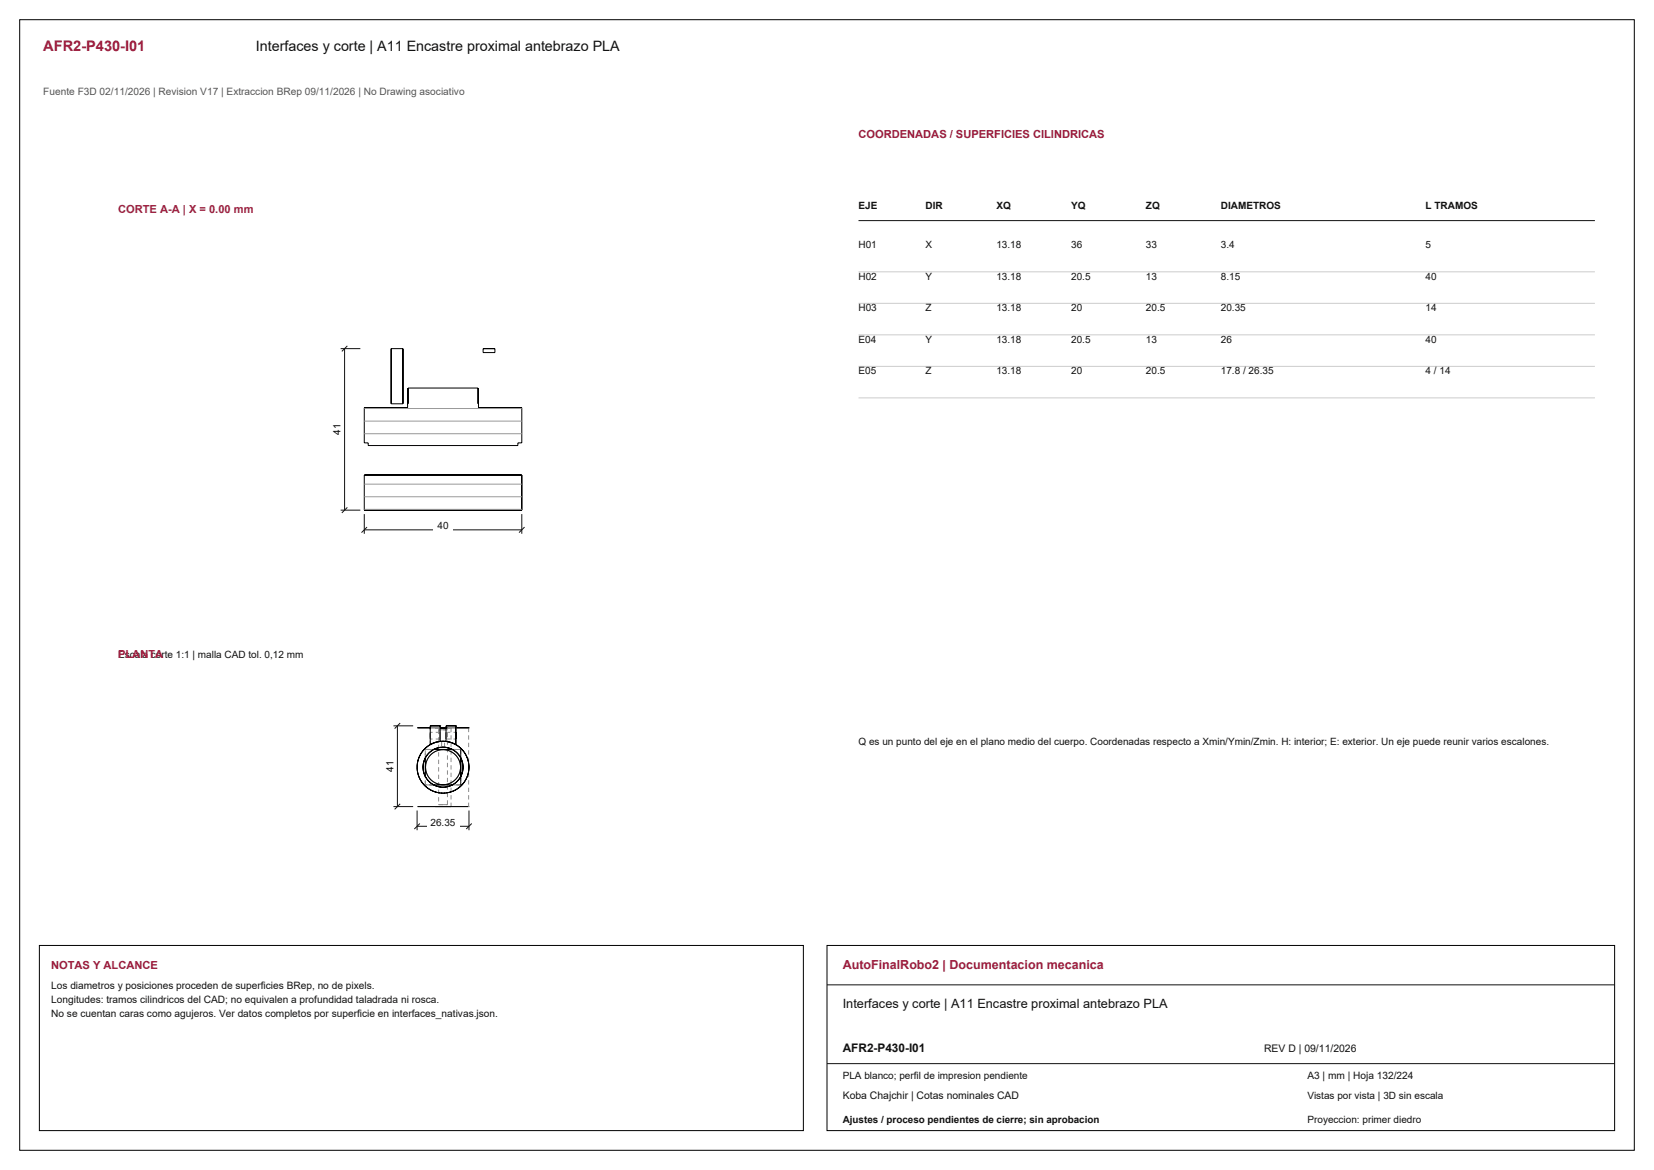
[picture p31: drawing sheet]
<svg xmlns="http://www.w3.org/2000/svg" width="420mm" height="297mm" viewBox="0 0 420 297" stroke-linecap="round" stroke-linejoin="round" font-family="sans-serif">
<defs><g id="words">
<text font-size="3.7" fill="#981b39" x="11" y="13">AFR2-P430-I01</text>
<text font-size="3.6" fill="#111" x="65" y="13">Interfaces y corte | A11 Encastre proximal antebrazo PLA</text>
<text font-size="3.2" fill="#981b39" x="214" y="246">AutoFinalRobo2 | Documentacion mecanica</text>
<text font-size="3.2" fill="#111" x="214" y="256">Interfaces y corte | A11 Encastre proximal antebrazo PLA</text>
<text font-size="3" fill="#111" x="214" y="267">AFR2-P430-I01</text>
<g font-size="2.8" fill="#981b39">
<text x="218" y="35">COORDENADAS / SUPERFICIES CILINDRICAS</text>
<text x="13" y="246">NOTAS Y ALCANCE</text>
</g>
<g font-size="2.8" fill="#a91843">
<text x="30" y="54">CORTE A-A | X = 0.00 mm</text>
<text x="30" y="167">PLANTA</text>
</g>
<text font-size="2.6" fill="#555" x="11" y="24">Fuente F3D 02/11/2026 | Revision V17 | Extraccion BRep 09/11/2026 | No Drawing asociativo</text>
<g font-size="2.6" fill="#111">
<text x="13" y="251">Los diametros y posiciones proceden de superficies BRep, no de pixels.</text>
<text x="13" y="254.6">Longitudes: tramos cilindricos del CAD; no equivalen a profundidad taladrada ni rosca.</text>
<text x="13" y="258.2">No se cuentan caras como agujeros. Ver datos completos por superficie en interfaces_nativas.json.</text>
<text x="321" y="267">REV D | 09/11/2026</text>
<text x="332" y="274">A3 | mm | Hoja 132/224</text>
<text x="214" y="279">Koba Chajchir | Cotas nominales CAD</text>
</g>
<g font-size="2.5" fill="#111">
<text x="218" y="53">EJE</text>
<text x="235" y="53">DIR</text>
<text x="253" y="53">XQ</text>
<text x="272" y="53">YQ</text>
<text x="291" y="53">ZQ</text>
<text x="310" y="53">DIAMETROS</text>
<text x="362" y="53">L TRAMOS</text>
<text x="218" y="63">H01</text>
<text x="235" y="63">X</text>
<text x="253" y="63">13.18</text>
<text x="272" y="63">36</text>
<text x="291" y="63">33</text>
<text x="310" y="63">3.4</text>
<text x="362" y="63">5</text>
<text x="218" y="71">H02</text>
<text x="235" y="71">Y</text>
<text x="253" y="71">13.18</text>
<text x="272" y="71">20.5</text>
<text x="291" y="71">13</text>
<text x="310" y="71">8.15</text>
<text x="362" y="71">40</text>
<text x="218" y="79">H03</text>
<text x="235" y="79">Z</text>
<text x="253" y="79">13.18</text>
<text x="272" y="79">20</text>
<text x="291" y="79">20.5</text>
<text x="310" y="79">20.35</text>
<text x="362" y="79">14</text>
<text x="218" y="87">E04</text>
<text x="235" y="87">Y</text>
<text x="253" y="87">13.18</text>
<text x="272" y="87">20.5</text>
<text x="291" y="87">13</text>
<text x="310" y="87">26</text>
<text x="362" y="87">40</text>
<text x="218" y="95">E05</text>
<text x="235" y="95">Z</text>
<text x="253" y="95">13.18</text>
<text x="272" y="95">20</text>
<text x="291" y="95">20.5</text>
<text x="310" y="95">17.8 / 26.35</text>
<text x="362" y="95">4 / 14</text>
<text x="111.1" y="134.3">40</text>
<text x="30" y="167">Escala corte 1:1 | malla CAD tol. 0,12 mm</text>
<text x="218" y="189">Q es un punto del eje en el plano medio del cuerpo. Coordenadas respecto a Xmin/Ymin/Zmin. H: interior; E: exterior. Un eje puede reunir varios escalones.</text>
<text x="109.3" y="209.5">26.35</text>
<text x="214" y="274">PLA blanco; perfil de impresion pendiente</text>
<text x="332" y="279">Vistas por vista | 3D sin escala</text>
<text x="214" y="285">Ajustes / proceso pendientes de cierre; sin aprobacion</text>
<text x="332" y="285">Proyeccion: primer diedro</text>
</g>
<g font-size="2.5">
<text x="86.5" y="110.4" transform="rotate(-90 86.5 110.4)">41</text>
<text x="99.9" y="195.9" transform="rotate(-90 99.9 195.9)">41</text>
</g>
</g></defs>
<path d="M5 5h410v287h-410zM99.3 88.5h3v14h-3zM122.7 88.5h3v1h-3zM92.5 103.5h11l.1-5h17.8l.1 5h11v8.9h-1v.7h-38v-.7h-1zM92.5 120.6h40v8.9h-40z" fill="none" stroke="#000" stroke-width=".25"/>
<path d="M92.5 130.5v5M92.5 134.5h40M93.2 133.8l-1.4 1.4M132.5 130.5v5M133.2 133.8l-1.4 1.4" fill="none" stroke="#111" stroke-width=".25"/>
<path d="M110.1 132.4h4.8v3h-4.8z" fill-rule="evenodd" fill="#fff"/>
<path d="M86.5 88.5h5M87.5 88.5v41M88.2 87.8l-1.4 1.4M86.5 129.5h5M88.2 128.8l-1.4 1.4" fill="none" stroke="#111" stroke-width=".25"/>
<path d="M83.7 106.9h3.2v4.2h-3.2z" fill-rule="evenodd" fill="#fff"/>
<path d="M92.5 110.1h40M92.5 106.9h40M92.5 103.7h40M92.5 129.3h40M92.5 126.1h40M92.5 122.9h40" fill="none" stroke="#9a9a9a" stroke-width=".25"/>
<g fill="none" stroke="#8c8c8c" stroke-width=".25" stroke-dasharray="1.1 .8" stroke-linecap="butt">
<path d="M105.9 194.5v.9M105.9 195.4l.2 .8M106 193.6l-.1 .9M106.1 196.2l.2 .9M106.2 192.8l-.2 .8M106.3 197.1l.4 .8M106.5 191.9l-.3 .9M106.7 197.9l.5 .7M107 191.2l-.5 .7M107.2 198.6l.6 .7M107.4 194.6v.1M107.4 194.9v-.1"/>
<path d="M107.4 194.5v.1M107.4 195v-.1M107.4 194.4v.1M107.4 195.1v-.1M107.4 194.3v.1M107.4 195.2v-.1M107.4 194.2v.1M107.4 195.3v-.1M107.4 194.1h.1M107.4 194.1v.1M107.4 195.4v-.1M107.4 195.4h.1"/>
<path d="M107.5 194v.1M107.5 195.5v-.1M107.5 193.9v.1M107.5 195.6v-.1M107.5 190.5l-.5 .7M107.5 193.8v.1M107.5 195.7v-.1M107.5 193.7v.1M107.5 195.8v-.1M107.5 193.6v.1M107.5 195.9v-.1M107.6 193.5l-.1 .1"/>
<path d="M107.6 196l-.1-.1M107.6 193.4v.1M107.6 196.1v-.1M107.6 193.4v-.1M107.6 196.1v.1M107.7 193.2l-.1 .1M107.7 196.3l-.1-.1M107.7 193.1v.1M107.7 196.4v-.1M107.7 193v.1M107.7 196.5v-.1M107.7 192.9h.1"/>
<path d="M107.7 192.9v.1M107.7 196.6v-.1M107.7 196.6h.1M107.8 199.3l.6 .6M107.8 192.9v-.1M107.8 196.6v.1M107.8 192.7h.1M107.8 192.7v.1M107.8 196.8v-.1M107.8 196.8h.1M107.9 192.6v.1M107.9 196.9v-.1"/>
<path d="M107.9 192.5v.1M107.9 197v-.1M108 192.5v-.1M108 192.5h-.1M108 197h-.1M108 197v.1M108 190.3h.6M108 190.3h2.1M108 192.4v-2.1M108 199.3v-2.2M108 199.3v-9M108 192.3h.1"/>
<path d="M108 192.3v.1M108 197.2v-.1M108 197.2h.1M108.1 194.8v-.8M108.1 192.2v.1M108.1 197.3v-.1M108.1 194l.2-.7M108.1 195.5v-.7M108.1 189.8l-.6 .7M108.1 192.1v.1M108.1 197.4v-.1M108.2 192.1h-.1"/>
<path d="M108.2 197.4h-.1M108.2 192v.1M108.2 197.5v-.1M108.3 191.9l-.1 .1M108.3 197.6l-.1-.1M108.3 193.3l.3-.6M108.3 196.2l-.2-.7M108.3 191.9v-.1M108.3 197.6v.1M108.4 191.8h-.1M108.4 197.7h-.1M108.4 199.9l.7 .5"/>
<path d="M108.4 191.7v.1M108.4 197.8v-.1M108.5 191.6l-.1 .1M108.5 197.9l-.1-.1M108.5 191.6v-.1M108.5 197.9v.1M108.6 192.7l.3-.6M108.6 196.8l-.3-.6M108.6 191.5h-.1M108.6 198h-.1M108.6 190.3h.7M108.6 199.3h-.6"/>
<path d="M108.6 191.4h.1M108.6 191.4v.1M108.6 198.1v-.1M108.6 198.1h.1M108.7 191.4v-.1M108.7 198.1v.1M108.8 191.3h-.1M108.8 198.2h-.1M108.8 191.2v.1M108.8 198.3v-.1M108.8 189.3l-.7 .5M108.9 191.2h-.1"/>
<path d="M108.9 198.3h-.1M108.9 191.1h.1M108.9 191.1v.1M108.9 198.4v-.1M108.9 198.4h.1M108.9 192.1l.5-.6M108.9 197.4l-.3-.6M109 191.1v-.1M109 198.4v.1M109.1 191h-.1M109.1 198.5h-.1M109.1 190.9h.1"/>
<path d="M109.1 190.9v.1M109.1 198.6v-.1M109.1 198.6h.1M109.2 186.7v.4M109.2 187.1v.2M109.2 187.3v.2M109.2 187.5v.1M109.2 187.6v-.2M109.2 187.4v-.2M109.2 187.2v-.3M109.2 186.9v-.3M109.2 186.6v-.3"/>
<path d="M109.2 186.3v-.2M109.2 186.1v-.2M109.2 185.9v.1M109.2 186v.2M109.2 186.2v.2M109.2 186.4v.3M109.2 189l.8-.4M109.2 184.3v4.7M109.3 190.8l-.1 .1M109.3 198.7l-.1-.1M109.3 189h-.1M109.3 190.8l.1-.1"/>
<path d="M109.3 198.7l.1 .1M109.3 190.3h.8M109.3 199.3h-.7M109.4 184.7h.8M109.4 188.9l-.1 .1M109.4 191.5l.6-.4M109.4 198l-.5-.6M109.5 190.7v-.1M109.5 190.7h-.1M109.5 198.8h-.1M109.5 198.8v.1M109.5 188.9h-.1"/>
<path d="M109.5 190.6h.1M109.5 198.9h.1M109.6 188.8l-.8 .5M109.6 188.8l-.1 .1M109.6 190.6l.1-.1M109.6 198.9l.1 .1M109.7 188.8h-.1M109.8 190.5v-.1M109.8 190.5h-.1M109.8 199h-.1M109.8 199v.1M109.8 188.7l-.1 .1"/>
<path d="M109.8 190.4h.1M109.8 199.1h.1M109.9 190.4l.1-.1M109.9 199.1l.1 .1M109.9 188.7h-.1M110 191.1l.6-.4M110 198.4l-.6-.4M110 188.7v-.1M110 188.7h-.1M110 188.6l.9-.2M110 188.6l-.8 .4M110 190.3h.1"/>
<path d="M110 199.2h.1M110.1 199.3h-.8M110.1 188.6h-.1M110.1 199.3h-2.1M110.1 190.3l.1-.1M110.1 199.3v-.1M110.1 199.3h.1M110.2 184.7h.8M110.2 184.7h-.8M110.2 190.2h.1M110.2 199.3h.1M110.2 188.6h.1"/>
<path d="M110.2 188.6h-.1M110.3 190.2v-.1M110.3 199.3v.1M110.3 188.5h.1M110.3 188.5v.1M110.4 190.1h-.1M110.4 199.4h-.1M110.4 188.5l-.8 .3M110.4 188.5h.1M110.4 190.1h.1M110.4 199.4h.1M110.5 190.1l.1-.1"/>
<path d="M110.5 184.7h.2M110.5 199.4l.1 .1M110.5 188.5h.1M110.6 190.7l.7-.2M110.6 198.8l-.6-.4M110.6 190h.1M110.6 199.5h.1M110.7 188.4l-.1 .1M110.7 190h.1M110.7 199.5h.1M110.7 184.7h.3M110.7 184.7h-.2"/>
<path d="M110.8 190v-.1M110.8 188.4h-.1M110.8 199.5v.1M110.8 189.9h.1M110.9 199.6h-.1M110.9 199.3h-.8M110.9 188.4h-.1M110.9 188.4l.9-.2M110.9 188.4l-.9 .2M110.9 189.9h.1M110.9 199.6h.1M111 184.7h.3"/>
<path d="M111 184.7h-.3M111 188.3h.1M111 184.7h.8M111 184.7h-.8M111 199.6h.1M111.1 188.3h.1M111.1 199.6l.1 .1M111.2 189.8l-.1 .1M111.2 199.7h.1M111.2 188.3h.1M111.2 188.3l-.8 .2M111.3 190.5l.7-.2"/>
<path d="M111.3 199l-.7-.2M111.3 189.8h-.1M111.3 199.7h.1M111.3 188.3h.1M111.3 184.7h.5M111.3 184.7h-.3M111.3 189.8h.1M111.4 185.2v19.1M111.4 188.2h.1M111.4 188.2v.1M111.4 199.7h.1M111.5 189.8h-.1"/>
<path d="M111.5 199.7l.1 .1M111.6 188.2h-.1M111.6 189.7l-.1 .1M111.6 199.8h.1M111.7 188.2h.1M111.7 188.2h-.1M111.7 199.3h-.8M111.7 189.7h-.1M111.7 199.8h.1M111.8 186.7v-.3M111.8 186.4v-.2M111.8 186.2v-.2"/>
<path d="M111.8 186v-.1M111.8 185.9v.2M111.8 186.1v.2M111.8 186.3v.3M111.8 186.6v.3M111.8 186.9v.3M111.8 187.2v.2M111.8 187.4v.2M111.8 187.6v-.1M111.8 187.5v-.2M111.8 187.3v-.2M111.8 187.1v-.4"/>
<path d="M111.8 188.2l-.9 .2M111.8 188.2v-3.9M111.8 185.9h-2.6M111.8 187.6h-2.6M111.8 184.7h-.5M111.8 189.7h-.1M111.8 199.8h.1M111.8 185.2h-.4M111.8 184.7h-.8M111.9 189.7h-.1M111.9 199.8h.1M112 189.7h-.1"/>
<path d="M112 190.3h.7M112 199.2l-.7-.2M112 199.8h.1M112 189.7h.1M112.1 188.2v1.5M112.1 188.2l-.9 .1M112.1 199.8h.1M112.2 189.7h-.1M112.2 199.8h.1M112.3 185.2h-.5M112.3 189.7h-.1M112.3 199.8h.1"/>
<path d="M112.4 189.7h-.1M112.5 189.7h-.1M112.5 188.2h-.4M112.5 199.3h-.8M112.5 189.7h.1M112.6 189.7h.1M112.7 199.8h-.1M112.7 190.3l.7 .1M112.7 199.2h-.7M112.7 189.7h.1M112.7 185.2h-.4M112.8 199.8h-.1"/>
<path d="M112.8 189.7h.1M112.9 199.8h-.1M112.9 189.7v-1.5M112.9 188.2h-.4M113 189.7h-.1M113 199.8h-.1M113 189.7h.1M113.1 199.8h-.1M113.1 189.7h.1M113.2 185.2h-.5M113.2 199.8h-.1M113.2 189.7h.1"/>
<path d="M113.2 184.7h.5M113.2 186.7v.4M113.2 187.1v.2M113.2 187.3v.2M113.2 187.5v.1M113.2 187.6v-.2M113.2 187.4v-.2M113.2 187.2v-.3M113.2 186.9v-.3M113.2 186.6v-.3M113.2 186.3v-.2M113.2 186.1v-.2"/>
<path d="M113.2 185.9v.1M113.2 186v.2M113.2 186.2v.2M113.2 186.4v.3M113.2 188.2l.9 .2M113.2 184.3v3.9M113.2 187.6h2.5M113.2 185.9h2.5M113.3 199.8h-.1M113.3 189.7h.1M113.3 199.3h-.8M113.3 188.2h.1"/>
<path d="M113.3 188.2h-.1M113.4 199.8h-.1M113.4 190.4l.7 .2M113.4 199.1l-.7 .1M113.4 189.7l.1 .1M113.4 188.2h.1M113.5 199.7l-.1 .1M113.5 189.8h.1M113.6 199.7h-.1M113.6 188.2v.1M113.6 188.2h-.1M113.6 184.7h.8"/>
<path d="M113.6 185.2h-2.2M113.6 185.2h-.4M113.7 189.8h-.1M113.7 184.7h.3M113.7 184.7h-.5M113.7 188.3h-.1M113.7 199.7h-.1M113.7 189.8h.1M113.8 188.3l-.9-.1M113.8 188.3h-.1M113.8 199.7h-.1M113.8 189.8l.1 .1"/>
<path d="M113.9 199.6l-.1 .1M113.9 188.3h-.1M114 199.6h-.1M114 188.3h-.1M114 184.7h.3M114 184.7h-.3M114.1 199.6h-.1M114.1 189.9h-.1M114.1 190.6l.6 .3M114.1 198.9l-.7 .2M114.1 188.4l.9 .2M114.1 188.4l-.9-.2"/>
<path d="M114.1 188.4h.1M114.1 199.3h-.8M114.1 199.6h.1M114.2 189.9h-.1M114.2 199.5v.1M114.2 188.4h.1M114.2 190v-.1M114.3 184.7h.2M114.3 184.7h-.3M114.3 199.5h-.1M114.3 190h-.1M114.3 188.4l.1 .1"/>
<path d="M114.4 199.5h-.1M114.4 190h-.1M114.4 184.7h.8M114.4 184.7h-.8M114.5 188.5h-.1M114.5 199.4l-.1 .1M114.5 184.7h-.2M114.5 190.1l-.1-.1M114.5 184.7v20M114.6 199.4h-.1M114.6 190.1h-.1M114.6 188.5h-.1"/>
<path d="M114.6 188.5l-.8-.2M114.6 199.4h.1M114.6 190.1h.1M114.7 188.5v.1M114.7 188.5h-.1M114.7 199.3v.1M114.7 190.2v-.1M114.7 190.9l.6 .4M114.7 198.6l-.6 .3M114.8 188.6h.1M114.8 188.6h-.1M114.8 199.3h-.1"/>
<path d="M114.8 190.2h-.1M114.9 190.3h2.1M114.9 199.3h-.1M114.9 199.3v-.1M114.9 190.3l-.1-.1M114.9 188.6h.1M114.9 190.3h.8M114.9 199.3h-.8M115 199.2h-.1M115 190.3h-.1M115 188.6l.7 .4M115 188.6l-.9-.2"/>
<path d="M115 188.7h.1M115 188.7v-.1M115.1 188.7h.1M115.1 199.1l-.1 .1M115.1 190.4l-.1-.1M115.2 199.1h-.1M115.2 190.4h-.1M115.2 188.7l.1 .1M115.2 184.7h.8M115.2 184.7h-.8M115.2 199v.1M115.2 199h.1"/>
<path d="M115.2 190.5h.1M115.2 190.5v-.1M115.3 188.8h.1M115.3 191.3l.5 .5M115.3 198.2l-.6 .4M115.4 198.9l-.1 .1M115.4 190.6l-.1-.1M115.4 188.8l.1 .1M115.4 188.8l-.8-.3M115.5 198.9h-.1M115.5 190.6h-.1M115.5 188.9h.1"/>
<path d="M115.5 198.8v.1M115.5 198.8h.1M115.5 190.7h.1M115.5 190.7v-.1M115.6 188.9l.1 .1M115.7 190.3h.7M115.7 199.3h-.8M115.7 198.7l-.1 .1M115.7 190.8l-.1-.1M115.7 198.7l.1-.1M115.7 190.8l.1 .1M115.7 189l-.7-.4"/>
<path d="M115.8 191.8l.5 .6M115.8 197.7l-.5 .5M115.9 198.6h-.1M115.9 198.6v-.1M115.9 190.9v.1M115.9 190.9h-.1M115.9 198.5h.1M115.9 191h.1M116 184.7h-.8M116 198.4v.1M116 191.1v-.1M116.1 198.4h-.1"/>
<path d="M116.1 198.4v-.1M116.1 191.1v.1M116.1 191.1h-.1M116.1 198.3h.1M116.1 191.2h.1M116.2 189.3l-.8-.5M116.2 198.3v-.1M116.2 191.2v.1M116.2 198.2h.1M116.2 191.3h.1M116.3 192.4l.3 .6M116.3 197.1l-.5 .6"/>
<path d="M116.3 198.1v.1M116.3 191.4v-.1M116.4 198.1h-.1M116.4 198.1v-.1M116.4 191.4v.1M116.4 191.4h-.1M116.4 190.3h.6M116.4 199.3h-.7M116.4 198h.1M116.4 191.5h.1M116.5 197.9v.1M116.5 191.6v-.1"/>
<path d="M116.5 197.9l.1-.1M116.5 191.6l.1 .1M116.6 197.8v-.1M116.6 191.7v.1M116.6 199.9l.6-.6M116.6 193l.2 .7M116.6 196.5l-.3 .6M116.6 197.7h.1M116.6 191.8h.1M116.7 197.6v.1M116.7 191.9v-.1M116.7 197.6l.1-.1"/>
<path d="M116.7 191.9l.1 .1M116.8 197.5v-.1M116.8 192v.1M116.8 193.7l.1 .7M116.8 195.8l-.2 .7M116.8 197.4h.1M116.8 192.1h.1M116.9 197.4v-.1M116.9 192.1v.1M116.9 189.8l-.7-.5M116.9 197.3v-.1M116.9 192.2v.1"/>
<path d="M116.9 194.4v.7M116.9 195.1l-.1 .7M117 197.2h-.1M117 197.2v-.1M117 192.3v.1M117 192.3h-.1M117 199.3h-2.1M117 197.1v2.2M117 190.3v2.1M117 199.3h-.6M117 197v.1M117 197h.1"/>
<path d="M117 192.5h.1M117 192.5v-.1M117.1 197v-.1M117.1 192.5v.1M117.1 196.9v-.1M117.1 192.6v.1M117.2 196.8h-.1M117.2 196.8v-.1M117.2 192.7v.1M117.2 192.7h-.1M117.2 196.6v.1M117.2 192.9v-.1"/>
<path d="M117.2 199.3l.6-.7M117.3 196.6h-.1M117.3 196.6v-.1M117.3 192.9v.1M117.3 192.9h-.1M117.3 196.5v-.1M117.3 193v.1M117.3 196.4v-.1M117.3 193.1v.1M117.3 196.3l.1-.1M117.3 193.2l.1 .1M117.4 196.1v.1"/>
<path d="M117.4 193.4v-.1M117.4 196.1v-.1M117.4 193.4v.1M117.4 196l.1-.1M117.4 193.5l.1 .1M117.5 195.9v-.1M117.5 193.6v.1M117.5 195.8v-.1M117.5 193.7v.1M117.5 195.7v-.1M117.5 193.8v.1M117.5 190.5l-.6-.7"/>
<path d="M117.5 195.6v-.1M117.5 193.9v.1M117.5 195.5v-.1M117.5 194v.1M117.6 195.4h-.1M117.6 195.4v-.1M117.6 194.1v.1M117.6 194.1h-.1M117.6 195.3v-.1M117.6 194.2v.1M117.6 195.2v-.1M117.6 194.3v.1"/>
<path d="M117.6 195.1v-.1M117.6 194.4v.1M117.6 195v-.1M117.6 194.5v.1M117.6 194.9v-.1M117.6 194.6v.1M117.8 198.6l.5-.7M118 191.2l-.5-.7M118.3 197.9l.4-.8M118.5 191.9l-.5-.7M118.7 197.1l.2-.9M118.8 192.8l-.3-.9"/>
<path d="M118.9 196.2l.2-.8M119 193.6l-.2-.8M119 184.7v20M119.1 195.4v-.9M119.1 194.5l-.1-.9M106 204.7h.1M106.1 204.7h-.1M106.2 204.7h-.1M106.5 204.7h-.3M106.9 204.7h-.4M107.4 204.7h-.5M108 204.7h-.6"/>
<path d="M108.6 204.7h-.6M109.1 200.4l.8 .4M109.4 204.7h-.8M109.9 200.8l.9 .3M110.2 204.7h-.8M110.5 204.7h.2M110.7 204.7h.3M110.7 204.7h-.2M110.8 201.1l.8 .2M111 204.7h.3M111 204.7h-.3M111 204.7h-.8"/>
<path d="M111.1 201.2h.1M111.2 201.2h.2M111.3 204.7h.5M111.3 204.7h-.3M111.4 204.3h2.2M111.4 204.3h.4M111.6 201.3h.9M111.7 201.3h.1M111.8 204.7h.5M111.8 204.7h-.5M111.8 204.3h.5M111.8 201.3h.1"/>
<path d="M111.8 204.7h-.8M112.3 204.7h.4M112.3 204.7h-.5M112.3 204.3h.4M112.5 201.3h.9M112.7 204.7h-.9M112.7 204.3h.5M112.7 204.7h.5M112.7 204.7h-.4M113.2 201.3h-.1M113.2 204.3h.4M113.2 204.7h.5"/>
<path d="M113.2 204.7h-.5M113.3 201.3h-.1M113.4 201.3l.8-.2M113.6 204.7h-.9M113.6 204.3v-19.1M113.7 204.7h.3M113.7 204.7h-.5M113.8 201.2h-.2M113.9 201.2h-.1M114 204.7h.3M114 204.7h-.3M114.2 201.1l.9-.3"/>
<path d="M114.3 204.7h.2M114.3 204.7h-.3M114.4 204.7h-.8M114.5 204.7h-.2M115.1 200.8l.8-.4M115.2 204.7h-.8M115.9 200.4l.7-.5M116 204.7h-.8M116.7 204.7h-.7M117.3 204.7h-.6M117.9 204.7h-.6M118.3 204.7h-.4"/>
<path d="M118.6 204.7h-.3M118.9 204.7h.1M118.9 204.7h-.3M119 204.7h-.1"/>
</g>
<g fill="none" stroke="#000" stroke-width=".25">
<path d="M105.9 194.8l.1 .8M105.9 194.8h.1M105.9 194.8v.1M105.9 194.6v.1M105.9 194.9h.1M105.9 194.9v.2M105.9 194.5v.1M105.9 194.5h.1M105.9 195.1h.1M105.9 195.1v.1M105.9 194.3v.2M105.9 194.3h.1"/>
<path d="M105.9 195.2h.1M105.9 195.2v.1M105.9 194.2v.1M105.9 194.2h.1M105.9 195.3h.1M105.9 195.3v.1M105.9 194.1v.1M105.9 194.1h.1M105.9 195.4l.1 .1M106 195.5v.2M106 194l-.1 .1M106 193.9v.1"/>
<path d="M106 195.6l.1 .9M106 193.9l-.1 .9M106 193.8v.1M106 195.7h.1M106 195.7v.1M106 193.7v.1M106 193.7h.1M106 195.8h.1M106 195.8v.1M106 184.7h3.4M106 193.6v.1M106 193.6h.1"/>
<path d="M106 195.9h.1M106 195.9v.1M106 193.5v.1M106 193.5h.1M106 196h.1M106 196l.1 .2M106.1 193.4l-.1 .1M106.1 193.4h.1M106.1 196.2h.1M106.1 196.2v.3M106.1 193.2v.2M106.1 193.2h.1"/>
<path d="M106.1 193.1v.1M106.1 193v.1M106.1 196.5h.1M106.1 196.5l.1 .2M106.1 196.5l.3 .8M106.2 193h-.1M106.2 192.9v.1M106.2 196.7h.1M106.2 196.7l.1 .2M106.2 192.7v.2M106.2 192.7h.1M106.3 192.6l-.1 .1"/>
<path d="M106.3 192.6h.1M106.3 196.9h.1M106.3 196.9v.1M106.3 197h.1M106.3 197l.1 .1M106.3 192.4v.2M106.4 192.4h-.1M106.4 197.1h.1M106.4 197.1v.1M106.4 192.3v.1M106.4 192.3h.1M106.4 197.2h.1"/>
<path d="M106.4 197.2v.1M106.4 197.3l.4 .8M106.4 192.2l-.4 1.7M106.4 192.2v.1M106.4 197.3h.1M106.4 197.3l.1 .1M106.5 192.1l-.1 .1M106.5 192.1h.1M106.5 197.4h.1M106.5 197.4v.1M106.5 192v.1M106.5 192h.1"/>
<path d="M106.5 197.5h.1M106.5 197.5l.1 .1M106.6 197.6h.1M106.6 197.6v.1M106.6 197.7v.1M106.6 197.8l.1 .1M106.7 197.9v.1M106.7 198h.1M106.8 191.5l-.3 .5M106.8 191.5h.1M106.8 198v.1M106.8 198.1h.1"/>
<path d="M106.8 198.1l1.1 1.4M106.8 191.4l-.4 .8M106.8 191.4v.1M106.9 198.1v.1M106.9 198.2h.1M106.9 191.3l-.1 .1M106.9 191.3h.1M106.9 198.2l.1 .1M107 198.3h.1M107 198.3v.1M107 191.1l-.1 .2M107 191.1h.1"/>
<path d="M107 198.4h.1M107.1 198.5h.1M107.1 198.5l.1 .1M107.2 190.9l-.1 .1M107.2 190.9h.1M107.2 198.6h.1M107.2 198.6v.1M107.2 198.7h.1M107.2 198.7l.1 .1M107.3 190.7l-.1 .2M107.3 190.7h.1M107.3 198.8h.1"/>
<path d="M107.3 198.8l.2 .3M107.3 190.7l-.5 .7M107.4 190.6l-.1 .1M107.5 190.4l-.1 .2M107.5 190.4h.1M107.5 199.1h.1M107.5 199.1l.1 .1M107.6 199.2h.1M107.7 190.3l-.2 .1M107.7 190.3h.1M107.7 199.2h.1M107.7 199.2l.1 .2"/>
<path d="M107.7 190.2v.1M107.8 190.2h-.1M107.8 199.4h.1M107.8 199.4l.1 .1M107.9 190l-.1 .2M107.9 199.5l1.4 1M107.9 190l-.6 .7M107.9 190h.1M107.9 199.5l.1 .1M108 189.9l-.1 .1M108 192.4a5.1 5.1 0 0 0 0 4.7M108 192.4v4.7"/>
<path d="M108 197.1a5.1 5.1 0 0 0 2.1 2.2M108 189.9h.1M108 199.6h.1M108.1 199.6v.1M108.1 199.7h.1M108.2 199.7h.1M108.2 199.7l.2 .2M108.2 189.7l-.2 .2M108.3 189.6v.1M108.4 189.6h-.1M108.4 199.9h.1M108.4 189.6h.1"/>
<path d="M108.4 199.9l.1 .1M108.6 189.4l-.7 .6M108.6 189.4l-.2 .2M108.6 189.4h.1M108.8 189.3l-.2 .1M108.8 189.3h.1M109 189.2l-.2 .1M109 189.2h.1M109.2 189.1l-.2 .1M109.2 189v.1M109.2 184.3h.1M109.2 184.3h2.6"/>
<path d="M109.2 184.3l.1 4.7M109.3 189l-.7 .4M109.3 189h.1M109.7 188.8l-.4 .2M109.8 188.7l-.1 .1M109.8 188.7h.1M109.9 188.7h-.1M109.9 188.7h.1M110.1 190.3a5.1 5.1 0 0 0-2.7 4.8 5.1 5.1 0 0 0 3.4 4.4M110.1 190.3h4.8M110.1 199.3l.7 .2M110.1 199.3h4.8"/>
<path d="M110.1 188.6l-.8 .4M110.1 188.6l-.2 .1M110.1 188.6h.1M110.2 188.6h-.1M110.3 188.6h-.1M110.4 188.5h.1M110.5 188.5h-.1M110.5 188.5h.1M110.6 188.5h-.1M110.6 188.5h.1M110.8 190l2.1-.3 2 .6M110.8 190a5.1 5.1 0 0 0-2.8 2.4"/>
<path d="M110.8 188.4l-.2 .1M110.8 190l-.7 .3M110.8 190a5.1 5.1 0 0 1 6.8 4.4M110.8 188.4h.1M110.9 188.4h-.1M110.9 188.4h.1M111 188.3l-.9 .3M111 188.3l-.1 .1M111.2 188.3h-.2M111.2 188.3h.1M111.6 188.2l-.4 .1M111.7 188.2h-.1"/>
<path d="M111.8 184.3h.1M111.8 184.3l-.1 3.9M111.8 184.7h1.8M111.8 188.2h.1M111.9 188.2h-.1M111.9 188.2h.1M112 188.2h-.1M112.3 188.2h-.2M112.4 188.2h.3M112.4 188.2h-.1M112.7 188.2l.9 .1M112.7 188.2l-1.7 .1"/>
<path d="M112.7 188.2h.1M112.8 188.2h.1M113 188.2h.1M113.2 188.2h.1M113.2 184.3h.1M113.2 184.3h2.5M113.2 184.3v3.9h.2M113.4 188.2h.1M113.5 188.2l.1 .1M113.6 188.3h.3M113.6 188.3l.9 .2M113.9 188.3h.1"/>
<path d="M113.9 188.3l.3 .1M114.2 188.4h.1M114.3 188.4h.1M114.3 188.4l.1 .1M114.4 188.5h.1M114.5 188.5l.8 .3M114.5 188.5h.1M114.6 188.5h.1M114.7 188.6h.1M114.8 188.6h.1M114.9 188.6h.1M114.9 188.6l.3 .1"/>
<path d="M114.9 199.3a5.1 5.1 0 0 1-4.1 .2M114.9 190.3a5.1 5.1 0 0 1 2.7 4.1M115.2 188.7h.1M115.2 188.7l.1 .1M115.3 188.8h.1M115.3 188.8l1.5 .9M115.3 188.8l.2 .1M115.5 188.9h.1M115.5 188.9l.2 .1M115.7 189h.1M115.7 184.3h.1M115.7 184.3v4.7"/>
<path d="M115.8 189v.1M115.8 189.1h.1M115.9 189.1h.1M115.9 189.1l.1 .1M116 189.2h.1M116 184.7h3M116.1 189.2h.1M116.1 189.2l.1 .1M116.2 189.3h.1M116.2 189.3l.1 .1M116.3 189.4h.1M116.4 189.4h.1"/>
<path d="M116.4 189.4l.1 .1M116.5 189.5h.1M116.5 189.5l.1 .1M116.6 199.9l-.1 .1M116.6 199.9h.1M116.6 189.6h.1M116.6 189.6l.2 .1M116.7 199.8l-.1 .1M116.7 199.8h.1M116.8 189.7l.1 .2M116.8 199.8l-1.5 .9M116.8 189.7l.6 .6"/>
<path d="M116.8 199.7l-.1 .1M116.8 199.7h.1M116.9 189.9h.1M117 199.6l-.2 .1M117 199.6h.1M117 189.9h.1M117 190.3v9M117 189.9l.1 .1M117.1 190h.1M117.1 190l.1 .2M117.2 199.3l-.2 .3M117.2 199.3h.1"/>
<path d="M117.2 190.2h.1M117.3 190.2v.1M117.3 199.2l-.1 .1M117.3 199.2h.1M117.3 190.3h.1M117.4 199.2l-.6 .6M117.4 190.3l1 1.5M117.4 199.2h-.1M117.4 199.2h.1M117.4 190.3l.1 .2M117.5 199.1l-.1 .1M117.5 199.1h.1"/>
<path d="M117.5 190.5h.1M117.6 190.5l.1 .2M117.6 194.4a5.1 5.1 0 0 1-6.8 5.1M117.6 195.1a5.1 5.1 0 0 1-2.7 4.2M117.6 198.9l-.1 .2M117.6 198.9h.1M117.7 198.8l-.1 .1M117.7 198.8h.1M117.7 190.7h.1M117.7 190.7l.1 .2M117.8 198.7l-.1 .1M117.8 198.7h.1"/>
<path d="M117.8 198.6v.1M117.8 198.6h.1M117.8 190.9h.1M117.8 190.9l.2 .2M117.9 198.5l-.1 .1M117.9 198.5h.1M118 198.4l-.1 .1M118 198.4h.1M118 191.1h.1M118 191.1l.1 .2M118 198.3v.1M118 198.3h.1"/>
<path d="M118.1 198.2l-.1 .1M118.1 198.2h.1M118.1 191.3h.1M118.1 191.3l.1 .2M118.1 198.1v.1M118.2 198v.1M118.2 191.5h.1M118.2 191.5l.1 .2M118.3 198h-.1M118.3 197.9v.1M118.3 191.7h.1M118.3 191.7l.1 .1"/>
<path d="M118.4 197.8l-.1 .1M118.4 197.7v.1M118.4 191.8h.1M118.4 191.8l.1 .2M118.4 197.7l-1 1.5M118.4 191.8l.3 .8M118.4 197.6v.1M118.4 197.6h.1M118.5 197.5l-.1 .1M118.5 197.5h.1M118.5 192h.1M118.5 192v.1"/>
<path d="M118.5 197.4v.1M118.5 197.4h.1M118.5 192.1h.1M118.5 192.1l.1 .2M118.6 197.2l-.1 .2M118.6 197.2h.1M118.6 192.3h.1M118.6 192.3v.1M118.6 197.1v.1M118.6 197.1h.1M118.6 192.4h.1M118.7 192.4v.2"/>
<path d="M118.7 197l-.1 .1M118.7 197h.1M118.7 196.9l-.3 .8M118.7 192.6l.4 1.7M118.7 196.9v.1M118.7 196.9h.1M118.7 192.6h.1M118.7 192.6l.1 .1M118.8 196.8l-.1 .1M118.8 196.8h.1M118.8 192.7h.1M118.8 192.7v.2"/>
<path d="M118.8 196.7v.1M118.8 196.7h.1M118.8 192.9v.1M118.8 193h.1M118.9 196.5l-.1 .2M118.9 196.5h.1M118.9 193v.1M118.9 193.1v.1M118.9 196.4v.1M118.9 196.3v.1M118.9 193.2h.1M118.9 193.2v.2"/>
<path d="M118.9 196.2v.1M118.9 196.2h.1M118.9 193.4h.1M118.9 193.4l.1 .1M119 196.1l-.3 .8M119 196l-.1 .2M119 196h.1M119 193.5h.1M119 193.5v.1M119 195.9v.1M119 184.7h.1M119 195.9h.1"/>
<path d="M119 193.6h.1M119 193.6v.1M119 195.8v.1M119 195.8h.1M119 193.7h.1M119 193.7v.2M119 195.7v.1M119 195.7h.1M119 193.9v.1M119 194l.1 .1M119 195.5v.2M119.1 195.4l-.1 .1"/>
<path d="M119.1 194.1h.1M119.1 194.1v.1M119.1 194.2h.1M119.1 194.2v.1M119.1 195.2v.2M119.1 195.2h.1M119.1 194.3h.1M119.1 194.3v.2M119.1 195.2l-.1 .9M119.1 194.3v.9M119.1 195.1v.1M119.1 195.1h.1"/>
<path d="M119.1 194.5h.1M119.1 194.5v.1M119.1 194.9v.2M119.1 194.9h.1M119.1 194.6v.1M119.1 194.7v.2M106.1 204.7h12.8M108.5 200h.1M108.5 200l.1 .1M108.6 200.1h.1M108.7 200.1h.1M108.7 200.1l.1 .1"/>
<path d="M108.8 200.2h.1M108.8 200.2l.1 .1M108.9 200.3h.1M109 200.3h.1M109 200.3l.1 .1M109.1 200.4h.1M109.1 200.4l.1 .1M109.2 200.5h.1M109.3 200.5h.1M109.3 200.5l.1 .1M109.3 200.5l.8 .4M109.4 200.6h.1"/>
<path d="M109.5 200.6h.1M109.5 200.6l.1 .1M109.6 200.7h.1M109.6 200.7l.2 .1M109.8 200.8h.1M109.8 200.8l.2 .1M110 200.9h.1M110.1 200.9l2.6 .4M110.1 200.9h.1M110.2 200.9h.1M110.3 200.9l.1 .1M110.4 201h.1"/>
<path d="M110.5 201h.1M110.6 201v.1M110.6 201.1h.1M110.7 201.1h.1M110.8 201.1h.1M110.8 201.1l.2 .1M111 201.2h.1M111.1 201.2h.1M111.2 201.2h.1M111.4 201.2h.1M111.4 201.2l.3 .1M111.8 201.3h.1"/>
<path d="M111.9 201.3h.1M112 201.3h.1M112 201.3h.2M112.2 201.3h.1M112.3 201.3h.1M112.4 201.3h.1M112.6 201.3h.1M112.7 201.3h-.1M112.8 201.3h-.1M112.8 201.3h.1M113 201.3h-.2M113 201.3h.1"/>
<path d="M113.1 201.3h-.1M113.2 201.3h.1M113.3 201.3h.1M113.4 201.3h-.1M113.4 201.3h.1M113.6 201.2l-.2 .1M113.6 201.2h.1M113.8 201.2h.1M113.9 201.2h.1M114 201.2h-.1M114 201.2h.1M114.2 201.1h-.1"/>
<path d="M114.2 201.1h.1M114.4 201.1h-.2M114.4 201v.1M114.5 201h-.1M114.5 201h.1M114.6 201h-.1M114.6 201h.1M114.9 200.9l-.3 .1M114.9 200.9h.1M115 200.9h-.1M115 200.9h.1M115.1 200.8l-.1 .1"/>
<path d="M115.1 200.8h.1M115.3 200.7l-2.6 .6M115.3 200.7l-.2 .1M115.3 200.7h.1M115.4 200.7h-.1M115.4 200.7h.1M115.5 200.6l-.1 .1M115.5 200.6h.1M115.6 200.6h-.1M115.6 200.6h.1M115.7 200.5l-.1 .1M115.7 200.5h.1"/>
<path d="M115.9 200.4l-.2 .1M115.9 200.4h.1M116 200.3l-.1 .1M116 200.3h.1M116.1 200.3h-.1M116.1 200.3h.1M116.2 200.2l-.1 .1M116.2 200.2h.1M116.3 200.1l-.1 .1M116.3 200.1h.1M116.4 200.1h-.1M116.4 200.1h.1"/>
<path d="M116.5 200l-.1 .1M116.5 200h.1"/>
<circle cx="112.5" cy="194.8" r="4.4"/>
</g>
<path d="M105.9 205.8v4.9M105.9 209.8h13.2M106.6 209l-1.4 1.4M119.1 205.8v4.9M119.8 209l-1.4 1.4" fill="none" stroke="#111" stroke-width=".25"/>
<path d="M108.3 207.6h8.4v3h-8.4z" fill-rule="evenodd" fill="#fff"/>
<path d="M99.9 184.3h5M100.9 184.3v20.4M101.6 183.5l-1.4 1.5M99.9 204.7h5M101.6 204.1l-1.4 1.4" fill="none" stroke="#111" stroke-width=".25"/>
<path d="M97.1 192.4h3.2v4.2h-3.2z" fill-rule="evenodd" fill="#fff"/>
<path d="M218 56h187M210 250h200M210 270h200" fill="none" stroke="#111" stroke-width=".25"/>
<path d="M218 69h187M218 77h187M218 85h187M218 93h187M218 101h187" fill="none" stroke="#ccc" stroke-width=".25"/>
<path d="M10 240h194v47h-194zM210 240h200v47h-200z" fill="none" stroke="#000" stroke-width=".25"/>
<use href="#words"/>
</svg>
